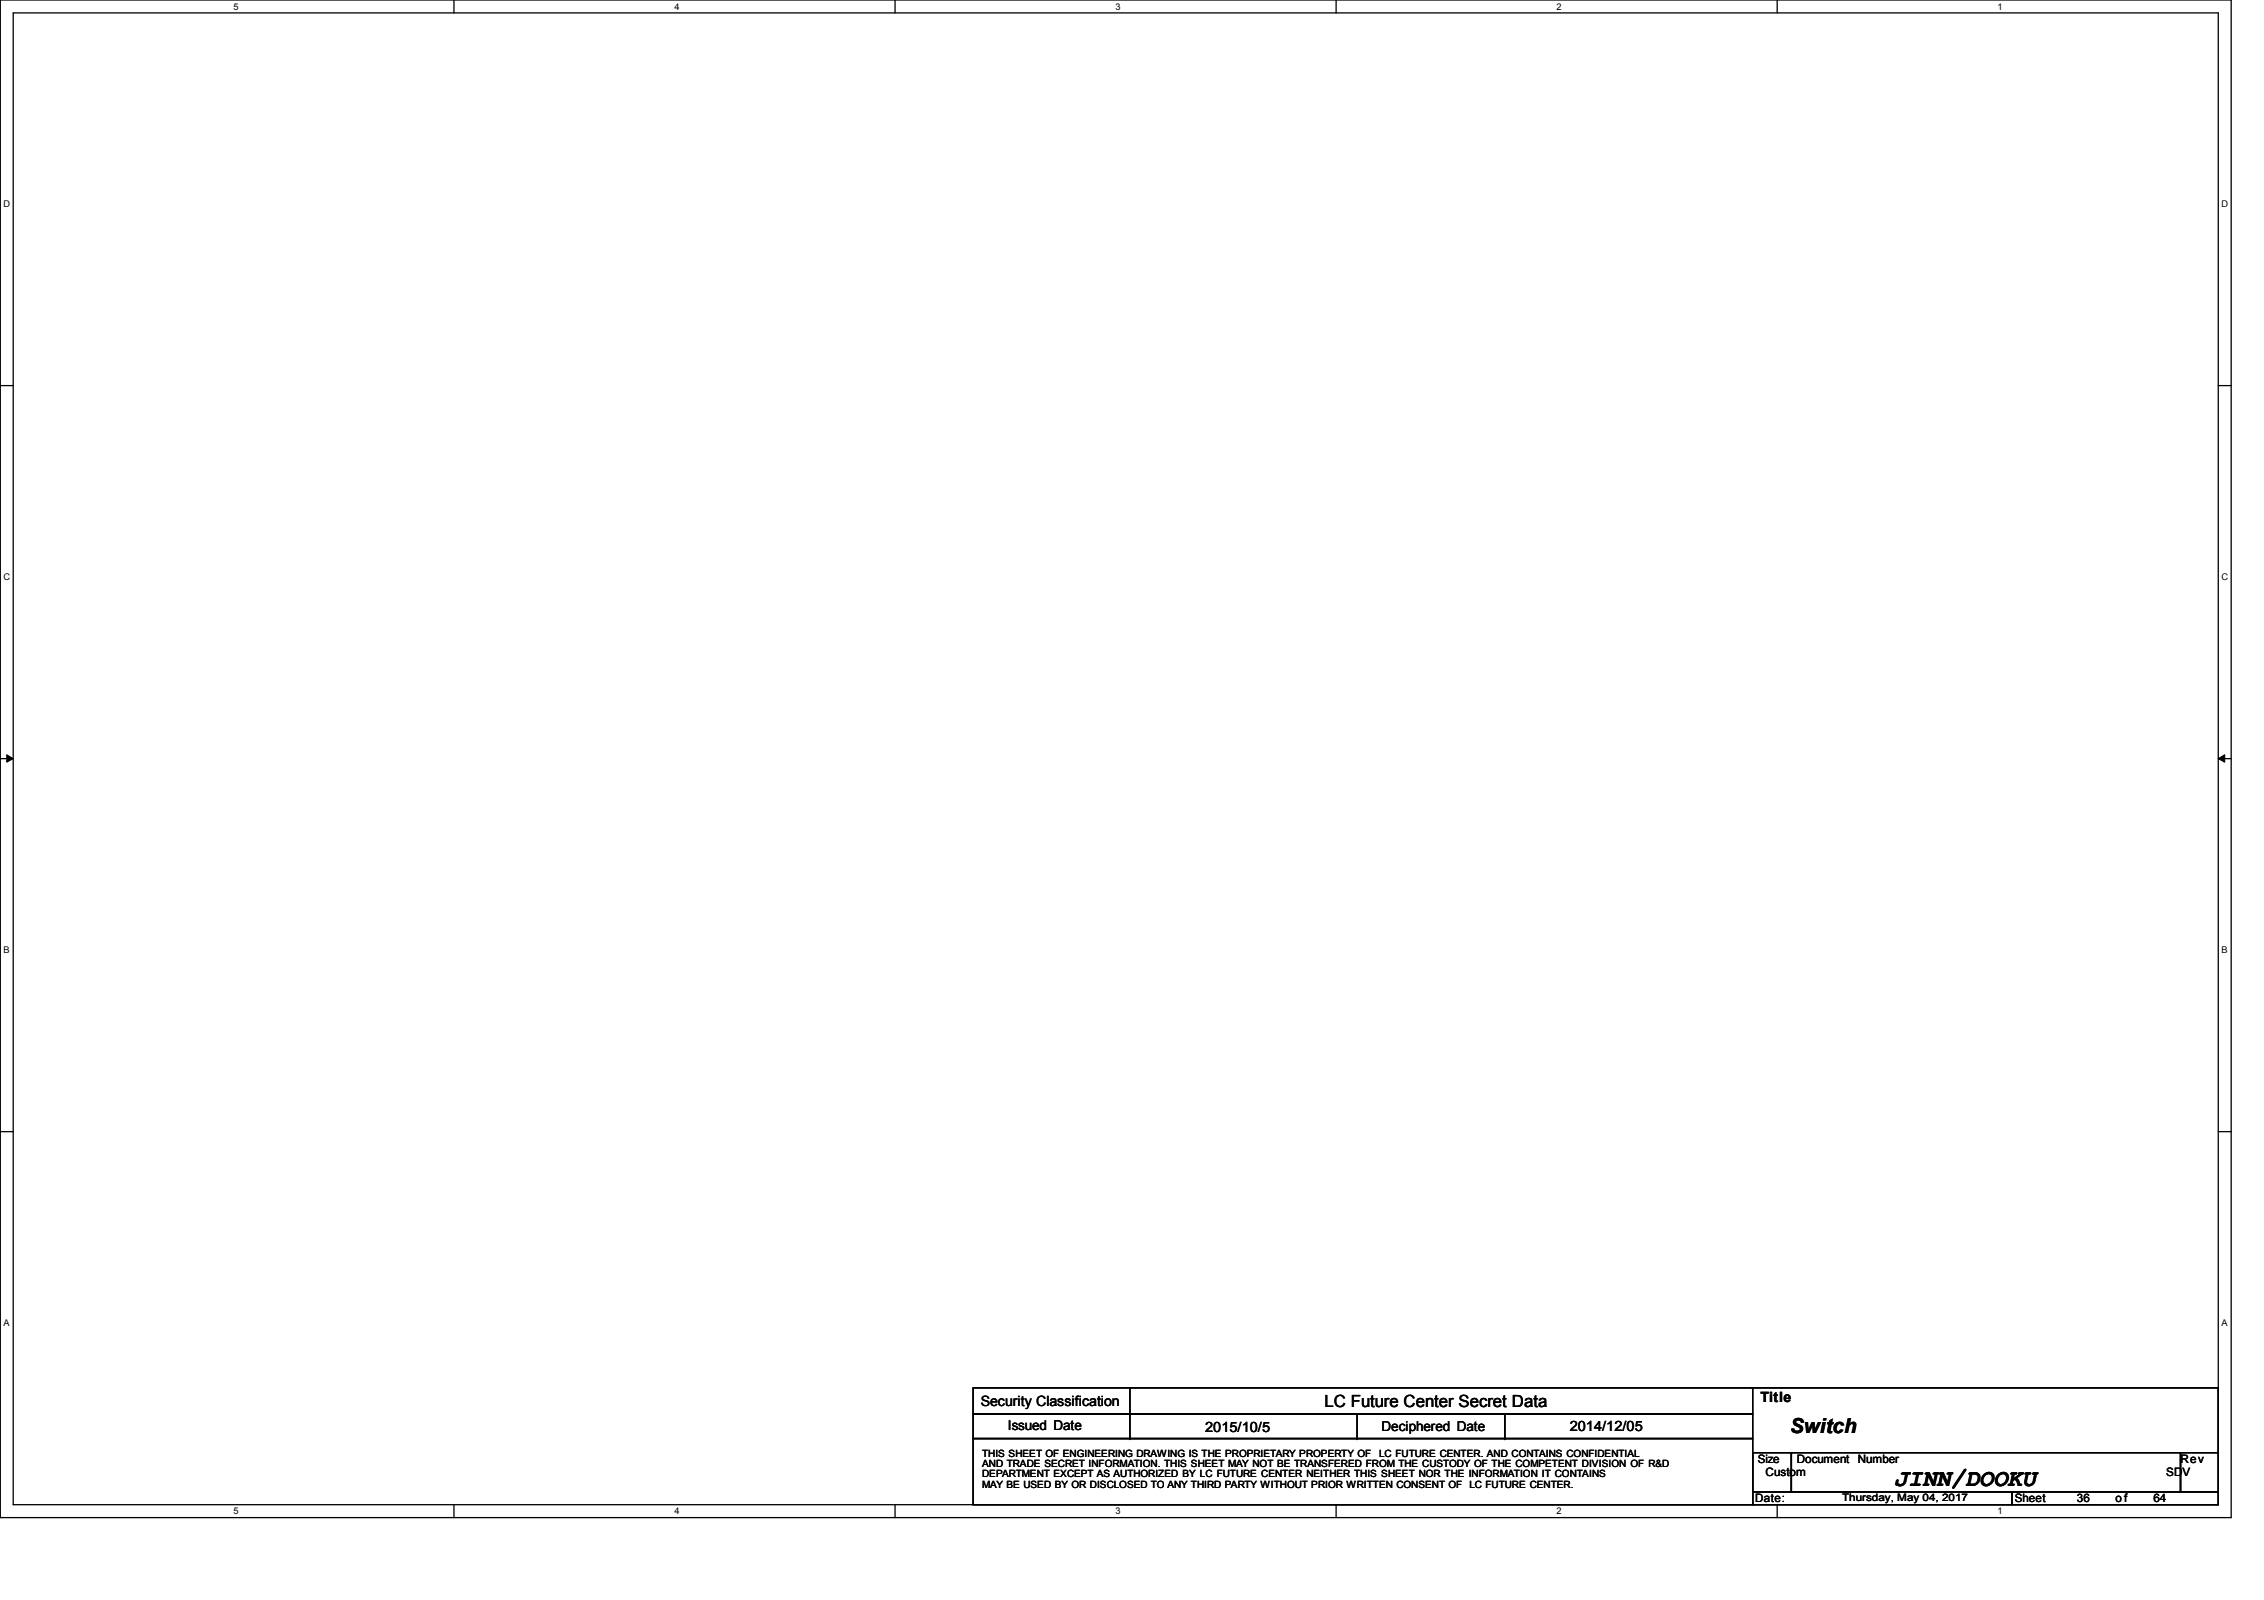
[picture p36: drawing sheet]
<svg xmlns="http://www.w3.org/2000/svg" width="297mm" height="210mm" viewBox="0 0 297 210" stroke-linecap="round" stroke-linejoin="round" font-family="sans-serif">
<defs><g id="words">
<text font-size="3.2" x="248.5" y="195">JINN/DOOKU</text>
<text font-size="2.7" x="234.9" y="188">Switch</text>
<text font-size="2.2" x="173.8" y="184.6">LC Future Center Secret Data</text>
<g font-size="1.9">
<text x="128.7" y="184.4">Security Classification</text>
<text x="231" y="183.9">Title</text>
<text x="158.1" y="187.9">2015/10/5</text>
<text x="205.9" y="187.7">2014/12/05</text>
</g>
<g font-size="1.8">
<text x="132.2" y="187.6">Issued Date</text>
<text x="181.3" y="187.8">Deciphered Date</text>
</g>
<g font-size="1.5">
<text x="230.6" y="192">Size</text>
<text x="235.8" y="192">Document</text>
<text x="243.8" y="192">Number</text>
<text x="286.1" y="192">Rev</text>
<text x="230.3" y="197.1">Date:</text>
<text x="231.6" y="193.7">Custom</text>
<text x="264.3" y="197.1">Sheet</text>
<text x="272.5" y="197.1">36</text>
<text x="277.6" y="197.1">of</text>
<text x="282.5" y="197.1">64</text>
<text x="284.2" y="193.7">SDV</text>
</g>
<text font-size="1.4" x="241.7" y="196.9">Thursday, May 04, 2017</text>
<g font-size="1.3">
<text x="128.9" y="191.1">THIS SHEET OF ENGINEERING DRAWING IS THE PROPRIETARY PROPERTY OF</text>
<text x="180.9" y="191.1">LC FUTURE CENTER. AND CONTAINS CONFIDENTIAL</text>
<text x="128.9" y="192.4">AND TRADE SECRET INFORMATION. THIS SHEET MAY NOT BE TRANSFERED FROM THE CUSTODY OF THE COMPETENT DIVISION OF R&amp;D</text>
<text x="128.9" y="193.8">DEPARTMENT EXCEPT AS AUTHORIZED BY LC FUTURE CENTER NEITHER THIS SHEET NOR THE INFORMATION IT CONTAINS</text>
<text x="128.9" y="195.2">MAY BE USED BY OR DISCLOSED TO ANY THIRD PARTY WITHOUT PRIOR WRITTEN CONSENT OF</text>
<text x="192.8" y="195.2">LC FUTURE CENTER.</text>
</g>
<g font-size="1.2">
<text x="30.6" y="1.3">5</text>
<text x="88.5" y="1.3">4</text>
<text x="146.3" y="1.3">3</text>
<text x="204.2" y="1.3">2</text>
<text x="262.1" y="1.3">1</text>
<text x=".5" y="27.2">D</text>
<text x="291.5" y="27.2">D</text>
<text x=".5" y="76.1">C</text>
<text x="291.5" y="76.1">C</text>
<text x=".5" y="125.1">B</text>
<text x="291.5" y="125.1">B</text>
<text x=".5" y="174">A</text>
<text x="291.5" y="174">A</text>
<text x="30.6" y="198.7">5</text>
<text x="88.5" y="198.7">4</text>
<text x="146.3" y="198.7">3</text>
<text x="204.2" y="198.7">2</text>
<text x="262.1" y="198.7">1</text>
</g>
</g></defs>
<path d="M0 0h292.7v199.1h-292.7zM1.7 1.7h289.3v195.7h-289.3z" fill="none" stroke="#000" stroke-width=".17"/>
<g fill="#fff">
<path d="M30.6 .2h.7v1.3h-.7z"/>
<path d="M30.6 197.6h.7v1.3h-.7z"/>
</g>
<path d="M59.6 0v1.7M59.6 197.4v1.7" fill="none" stroke="#000" stroke-width=".17"/>
<g fill="#fff">
<path d="M88.5 .2h.6v1.3h-.6z"/>
<path d="M88.5 197.6h.6v1.3h-.6z"/>
</g>
<path d="M117.4 0v1.7M117.4 197.4v1.7" fill="none" stroke="#000" stroke-width=".17"/>
<g fill="#fff">
<path d="M146.3 .2h.7v1.3h-.7z"/>
<path d="M146.3 197.6h.7v1.3h-.7z"/>
</g>
<path d="M175.3 0v1.7M175.3 197.4v1.7" fill="none" stroke="#000" stroke-width=".17"/>
<g fill="#fff">
<path d="M204.2 .2h.6v1.3h-.6z"/>
<path d="M204.2 197.6h.6v1.3h-.6z"/>
</g>
<path d="M233.2 0v1.7M233.2 197.4v1.7" fill="none" stroke="#000" stroke-width=".17"/>
<g fill="#fff">
<path d="M262.1 .2h.6v1.3h-.6z"/>
<path d="M262.1 197.6h.6v1.3h-.6z"/>
<path d="M.5 26.1h.8v1.4h-.8z"/>
<path d="M291.5 26.1h.8v1.4h-.8z"/>
<path d="M.5 75h.8v1.4h-.8z"/>
<path d="M291.5 75h.8v1.4h-.8z"/>
</g>
<path d="M0 50.6h1.7M291 50.6h1.7" fill="none" stroke="#000" stroke-width=".17"/>
<g fill="#fff">
<path d="M.5 124h.7v1.3h-.7z"/>
<path d="M291.5 124h.7v1.3h-.7z"/>
</g>
<path d="M0 99.5h1.7M291 99.5h1.7" fill="none" stroke="#000" stroke-width=".17"/>
<path d="M.9 99l.8 .5-.8 .5zM291 99.5l.9-.5v1z" fill="#000"/>
<path d="M.9 99l.8 .5-.8 .5zM291 99.5l.9-.5v1z" fill="none" stroke="#000" stroke-width=".13"/>
<g fill="#fff">
<path d="M.5 172.9h.7v1.3h-.7z"/>
<path d="M291.5 172.9h.7v1.3h-.7z"/>
</g>
<g fill="none" stroke="#000" stroke-width=".17">
<path d="M0 148.5h1.7M291 148.5h1.7M127.7 182.1h102.3v3.4h-102.3zM127.7 185.5h102.3v3.2h-102.3zM127.7 188.7h102.3v8.7h-102.3zM148.2 185.5h.1M148.2 188.7h.1M148.2 182.1v6.6M178.1 188.7h.1M178.1 185.5v3.2M197.4 188.7h.1M197.4 185.5v3.2"/>
<path d="M229.8 182.1h61.2M230 190.6h5v5.1h-5zM230 195.7h34v1.7h-34zM235 190.6h51.1v5.1h-51.1zM264 195.7h27v1.7h-27zM286.1 190.6h4.9v5.1h-4.9zM291 182.1h.1M291 182.1v8.5"/>
</g>
<use href="#words"/>
</svg>
